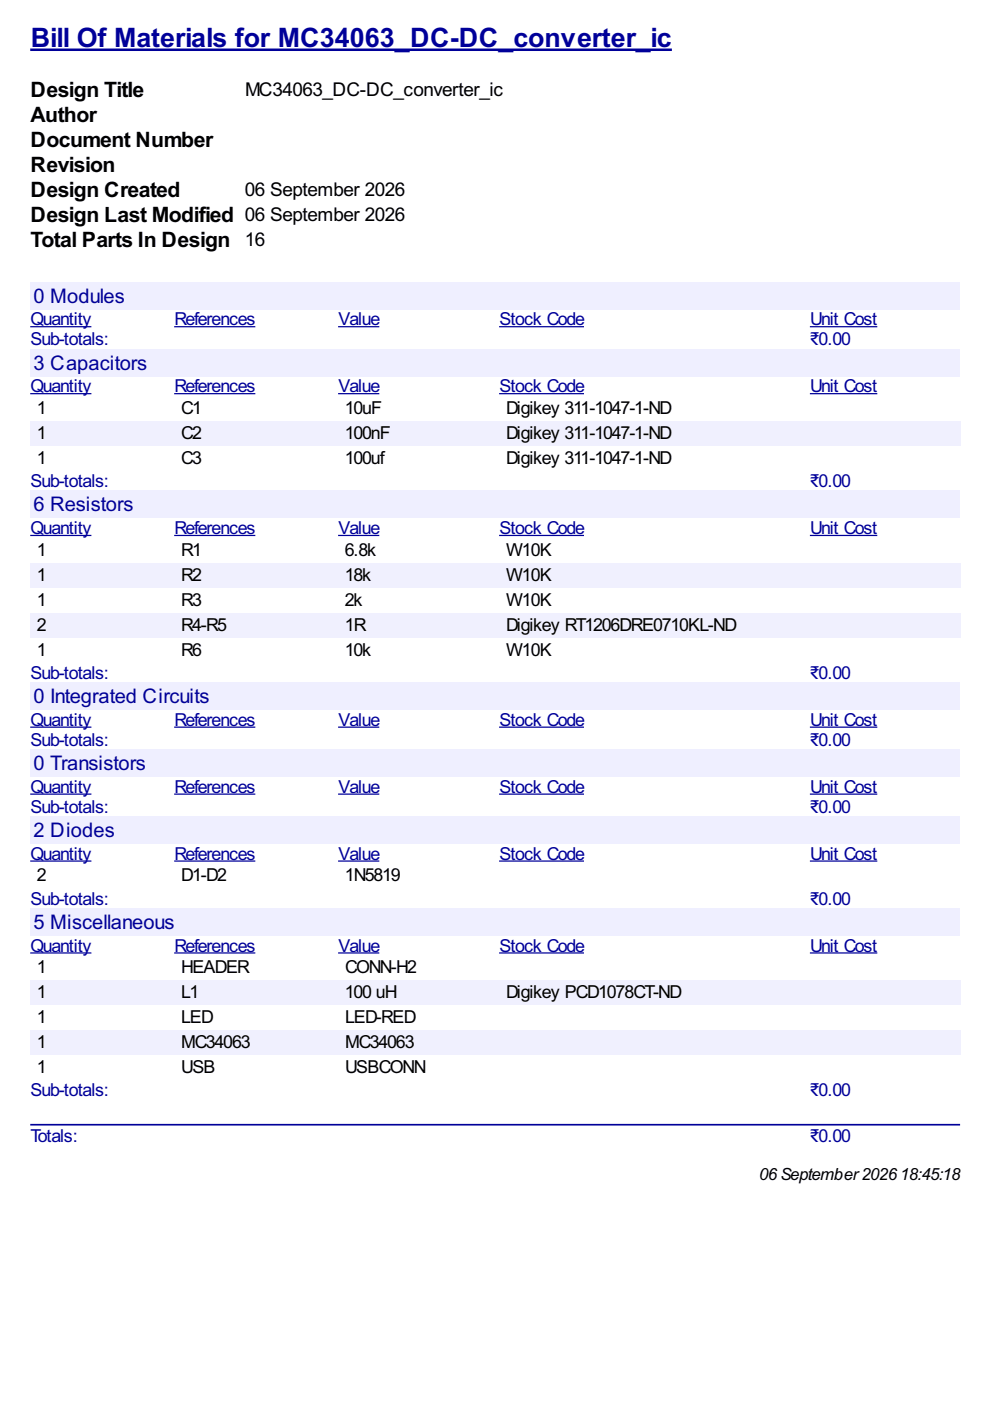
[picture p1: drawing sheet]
<svg xmlns="http://www.w3.org/2000/svg" width="210mm" height="297mm" viewBox="0 0 210 297" stroke-linecap="round" stroke-linejoin="round" font-family="sans-serif">
<defs><g id="words">
<text font-size="6.3" fill="#009" x="6.5" y="10">Bill Of Materials for MC34063_DC-DC_converter_ic</text>
<g font-size="5">
<text x="6.5" y="20.6">Design Title</text>
<text x="6.5" y="25.9">Author</text>
<text x="6.5" y="31.2">Document Number</text>
<text x="6.5" y="36.5">Revision</text>
<text x="6.5" y="41.8">Design Created</text>
<text x="6.5" y="47.1">Design Last Modified 06 September 2026</text>
<text x="6.5" y="52.3">Total Parts In Design 16</text>
</g>
<g font-size="4.8" fill="#009">
<text x="7.1" y="64.2">0 Modules</text>
<text x="7.1" y="78.3">3 Capacitors</text>
<text x="7.1" y="108.4">6 Resistors</text>
<text x="7.1" y="149.1">0 Integrated Circuits</text>
<text x="7.1" y="163.3">0 Transistors</text>
<text x="7.1" y="177.4">2 Diodes</text>
<text x="7.1" y="196.9">5 Miscellaneous</text>
</g>
<g font-size="4.5">
<text x="52" y="20.3">MC34063_DC-DC_converter_ic</text>
<text x="51.9" y="41.5">06 September 2026</text>
</g>
<g font-size="4.2" fill="#009">
<text x="6.5" y="69">Quantity</text>
<text x="37" y="69">References</text>
<text x="71.7" y="69">Value</text>
<text x="105.9" y="69">Stock Code</text>
<text x="171.8" y="69">Unit Cost</text>
<text x="6.5" y="73.2">Sub-totals:</text>
<text x="171.7" y="73.2">₹0.00</text>
<text x="6.5" y="83.2">Quantity</text>
<text x="37" y="83.2">References</text>
<text x="71.7" y="83.2">Value</text>
<text x="105.9" y="83.2">Stock Code</text>
<text x="171.8" y="83.2">Unit Cost</text>
<text x="6.5" y="103.3">Sub-totals:</text>
<text x="171.7" y="103.3">₹0.00</text>
<text x="6.5" y="113.3">Quantity</text>
<text x="37" y="113.3">References</text>
<text x="71.7" y="113.3">Value</text>
<text x="105.9" y="113.3">Stock Code</text>
<text x="171.8" y="113.3">Unit Cost</text>
<text x="6.5" y="143.9">Sub-totals:</text>
<text x="171.7" y="143.9">₹0.00</text>
<text x="6.5" y="153.9">Quantity</text>
<text x="37" y="153.9">References</text>
<text x="71.7" y="153.9">Value</text>
<text x="105.9" y="153.9">Stock Code</text>
<text x="171.8" y="153.9">Unit Cost</text>
<text x="6.5" y="158.1">Sub-totals:</text>
<text x="171.7" y="158.1">₹0.00</text>
<text x="6.5" y="168.1">Quantity</text>
<text x="6.5" y="172.3">Sub-totals:</text>
<text x="37" y="168.1">References</text>
<text x="71.7" y="168.1">Value</text>
<text x="105.9" y="168.1">Stock Code</text>
<text x="171.7" y="172.3">₹0.00</text>
<text x="171.8" y="168.1">Unit Cost</text>
<text x="6.5" y="182.3">Quantity</text>
<text x="37" y="182.3">References</text>
<text x="71.7" y="182.3">Value</text>
<text x="105.9" y="182.3">Stock Code</text>
<text x="171.8" y="182.3">Unit Cost</text>
<text x="6.5" y="191.8">Sub-totals:</text>
<text x="171.7" y="191.8">₹0.00</text>
<text x="6.5" y="201.8">Quantity</text>
<text x="37" y="201.8">References</text>
<text x="71.7" y="201.8">Value</text>
<text x="105.9" y="201.8">Stock Code</text>
<text x="171.8" y="201.8">Unit Cost</text>
<text x="6.5" y="232.5">Sub-totals:</text>
<text x="171.7" y="232.5">₹0.00</text>
<text x="6.5" y="242.1">Totals:</text>
<text x="171.7" y="242.1">₹0.00</text>
</g>
<g font-size="4.2">
<text x="7.8" y="87.8">1</text>
<text x="38.4" y="87.8">C1</text>
<text x="73.1" y="87.8">10uF</text>
<text x="107.3" y="87.8">Digikey 311-1047-1-ND</text>
<text x="7.8" y="93.1">1</text>
<text x="38.4" y="93.1">C2</text>
<text x="73.1" y="93.1">100nF</text>
<text x="107.3" y="93.1">Digikey 311-1047-1-ND</text>
<text x="7.8" y="98.4">1</text>
<text x="38.4" y="98.4">C3</text>
<text x="73.1" y="98.4">100uf</text>
<text x="107.3" y="98.4">Digikey 311-1047-1-ND</text>
<text x="7.8" y="117.8">1</text>
<text x="38.4" y="117.8">R1</text>
<text x="73.1" y="117.8">6.8k</text>
<text x="107.3" y="117.8">W10K</text>
<text x="7.8" y="123.1">1</text>
<text x="38.4" y="123.1">R2</text>
<text x="73.1" y="123.1">18k</text>
<text x="107.3" y="123.1">W10K</text>
<text x="7.8" y="128.4">1</text>
<text x="38.4" y="128.4">R3</text>
<text x="73.1" y="128.4">2k</text>
<text x="107.3" y="128.4">W10K</text>
<text x="7.8" y="133.7">2</text>
<text x="38.4" y="133.7">R4-R5</text>
<text x="73.1" y="133.7">1R</text>
<text x="107.3" y="133.7">Digikey RT1206DRE0710KL-ND</text>
<text x="7.8" y="139">1</text>
<text x="38.4" y="139">R6</text>
<text x="73.1" y="139">10k</text>
<text x="107.3" y="139">W10K</text>
<text x="7.8" y="186.9">2</text>
<text x="38.4" y="186.9">D1-D2</text>
<text x="73.1" y="186.9">1N5819</text>
<text x="7.8" y="206.4">1</text>
<text x="38.4" y="206.4">HEADER</text>
<text x="73.2" y="206.4">CONN-H2</text>
<text x="7.8" y="211.7">1</text>
<text x="38.4" y="211.7">L1</text>
<text x="73.1" y="211.7">100 uH</text>
<text x="107.3" y="211.7">Digikey PCD1078CT-ND</text>
<text x="7.8" y="216.9">1</text>
<text x="38.4" y="216.9">LED</text>
<text x="73.2" y="216.9">LED-RED</text>
<text x="7.8" y="222.2">1</text>
<text x="7.8" y="227.5">1</text>
<text x="38.4" y="222.2">MC34063</text>
<text x="38.4" y="227.5">USB</text>
<text x="73.2" y="222.2">MC34063</text>
<text x="73.2" y="227.5">USBCONN</text>
</g>
<text font-size="4" x="160.9" y="250.3">06 September202618:45:18</text>
</g></defs>
<path d="M6.4 10.6h136.1" fill="none" stroke="#009" stroke-width=".53"/>
<g fill="#efefff">
<path d="M6.4 59.8h197.2v5.8h-197.2z"/>
<path d="M6.9 60h19.3v4.8h-19.3z"/>
</g>
<path d="M6.4 69.3h13M36.9 69.3h17.2M71.7 69.3h8.7M105.8 69.3h18M171.7 69.3h14.3" fill="none" stroke="#009" stroke-width=".26"/>
<g fill="#efefff">
<path d="M6.4 74h197.2v5.8h-197.2z"/>
<path d="M6.9 74.3h24.1v4.8h-24.1z"/>
</g>
<path d="M6.4 83.5h13M36.9 83.5h17.2M71.7 83.5h8.7M105.8 83.5h18M171.7 83.5h14.3" fill="none" stroke="#009" stroke-width=".26"/>
<g fill="#f0f0fe">
<path d="M6.4 89.3h30.5v5.3h-30.5z"/>
<path d="M7.7 89.4h1.8v4.2h-1.8z"/>
<path d="M36.9 89.3h34.8v5.3h-34.8z"/>
<path d="M38.1 89.4h4.2v4.2h-4.2z"/>
<path d="M71.7 89.3h34.1v5.3h-34.1z"/>
<path d="M73.1 89.4h9.5v4.2h-9.5z"/>
<path d="M105.8 89.3h65.9v5.3h-65.9z"/>
<path d="M107.2 89.4h34.9v4.2h-34.9z"/>
<path d="M171.7 89.3h31.9v5.3h-31.9z"/>
</g>
<g fill="#efefff">
<path d="M6.4 104.1h197.2v5.7h-197.2z"/>
<path d="M6.9 104.2h21.2v4.8h-21.2z"/>
</g>
<path d="M6.4 113.5h13M36.9 113.5h17.2M71.7 113.5h8.7M105.8 113.5h18M171.7 113.5h14.3" fill="none" stroke="#009" stroke-width=".26"/>
<g fill="#f0f0fe">
<path d="M6.4 119.3h30.5v5.3h-30.5z"/>
<path d="M7.7 119.6h1.8v4.2h-1.8z"/>
<path d="M36.9 119.3h34.8v5.3h-34.8z"/>
<path d="M38.1 119.6h4.2v4.2h-4.2z"/>
<path d="M71.7 119.3h34.1v5.3h-34.1z"/>
<path d="M73.1 119.6h5.5v4.2h-5.5z"/>
<path d="M105.8 119.3h65.9v5.3h-65.9z"/>
<path d="M107.2 119.6h9.5v4.2h-9.5z"/>
<path d="M171.7 119.3h31.9v5.3h-31.9z"/>
<path d="M6.4 129.9h30.5v5.3h-30.5z"/>
<path d="M7.7 130.1h1.8v4.3h-1.8z"/>
<path d="M36.9 129.9h34.8v5.3h-34.8z"/>
<path d="M38.1 130.1h9.5v4.3h-9.5z"/>
<path d="M71.7 129.9h34.1v5.3h-34.1z"/>
<path d="M73.1 130.1h4.2v4.3h-4.2z"/>
<path d="M105.8 129.9h65.9v5.3h-65.9z"/>
<path d="M107.2 130.1h48.7v4.3h-48.7z"/>
<path d="M171.7 129.9h31.9v5.3h-31.9z"/>
</g>
<g fill="#efefff">
<path d="M6.4 144.7h197.2v5.8h-197.2z"/>
<path d="M6.9 144.9h37.3v4.8h-37.3z"/>
</g>
<path d="M6.4 154.2h13M36.9 154.2h17.2M71.7 154.2h8.7M105.8 154.2h18M171.7 154.2h14.3" fill="none" stroke="#009" stroke-width=".26"/>
<g fill="#efefff">
<path d="M6.4 158.9h197.2v5.8h-197.2z"/>
<path d="M6.9 159.2h23.8v4.8h-23.8z"/>
</g>
<path d="M6.4 168.4h13M36.9 168.4h17.2M71.7 168.4h8.7M105.8 168.4h18M171.7 168.4h14.3" fill="none" stroke="#009" stroke-width=".26"/>
<g fill="#efefff">
<path d="M6.4 173.1h197.2v5.8h-197.2z"/>
<path d="M6.9 173.2h17.2v4.8h-17.2z"/>
</g>
<path d="M6.4 182.6h13M36.9 182.6h17.2M71.7 182.6h8.7M105.8 182.6h18M171.7 182.6h14.3" fill="none" stroke="#009" stroke-width=".26"/>
<g fill="#efefff">
<path d="M6.4 192.6h197.2v5.7h-197.2z"/>
<path d="M6.9 192.8h29.9v4.8h-29.9z"/>
</g>
<path d="M6.4 202h13M36.9 202h17.2M71.7 202h8.7M105.8 202h18M171.7 202h14.3" fill="none" stroke="#009" stroke-width=".26"/>
<g fill="#f0f0fe">
<path d="M6.4 207.9h30.5v5.3h-30.5z"/>
<path d="M7.7 208.2h1.8v4.2h-1.8z"/>
<path d="M36.9 207.9h34.8v5.3h-34.8z"/>
<path d="M38.1 208.2h3.7v4.2h-3.7z"/>
<path d="M71.7 207.9h34.1v5.3h-34.1z"/>
<path d="M73.1 208.2h10.8v4.2h-10.8z"/>
<path d="M105.8 207.9h65.9v5.3h-65.9z"/>
<path d="M107.2 208.2h37v4.2h-37z"/>
<path d="M171.7 207.9h31.9v5.3h-31.9z"/>
<path d="M6.4 218.4h30.5v5.3h-30.5z"/>
<path d="M7.7 218.7h1.8v4.3h-1.8z"/>
<path d="M36.9 218.4h34.8v5.3h-34.8z"/>
<path d="M38.1 218.7h14.6v4.3h-14.6z"/>
<path d="M71.7 218.4h34.1v5.3h-34.1z"/>
<path d="M73.1 218.7h14.5v4.3h-14.5z"/>
<path d="M105.8 218.4h65.9v5.3h-65.9z"/>
<path d="M171.7 218.4h31.9v5.3h-31.9z"/>
</g>
<path d="M6.6 238.5h196.8" fill="none" stroke="#009" stroke-width=".35"/>
<use href="#words"/>
</svg>
